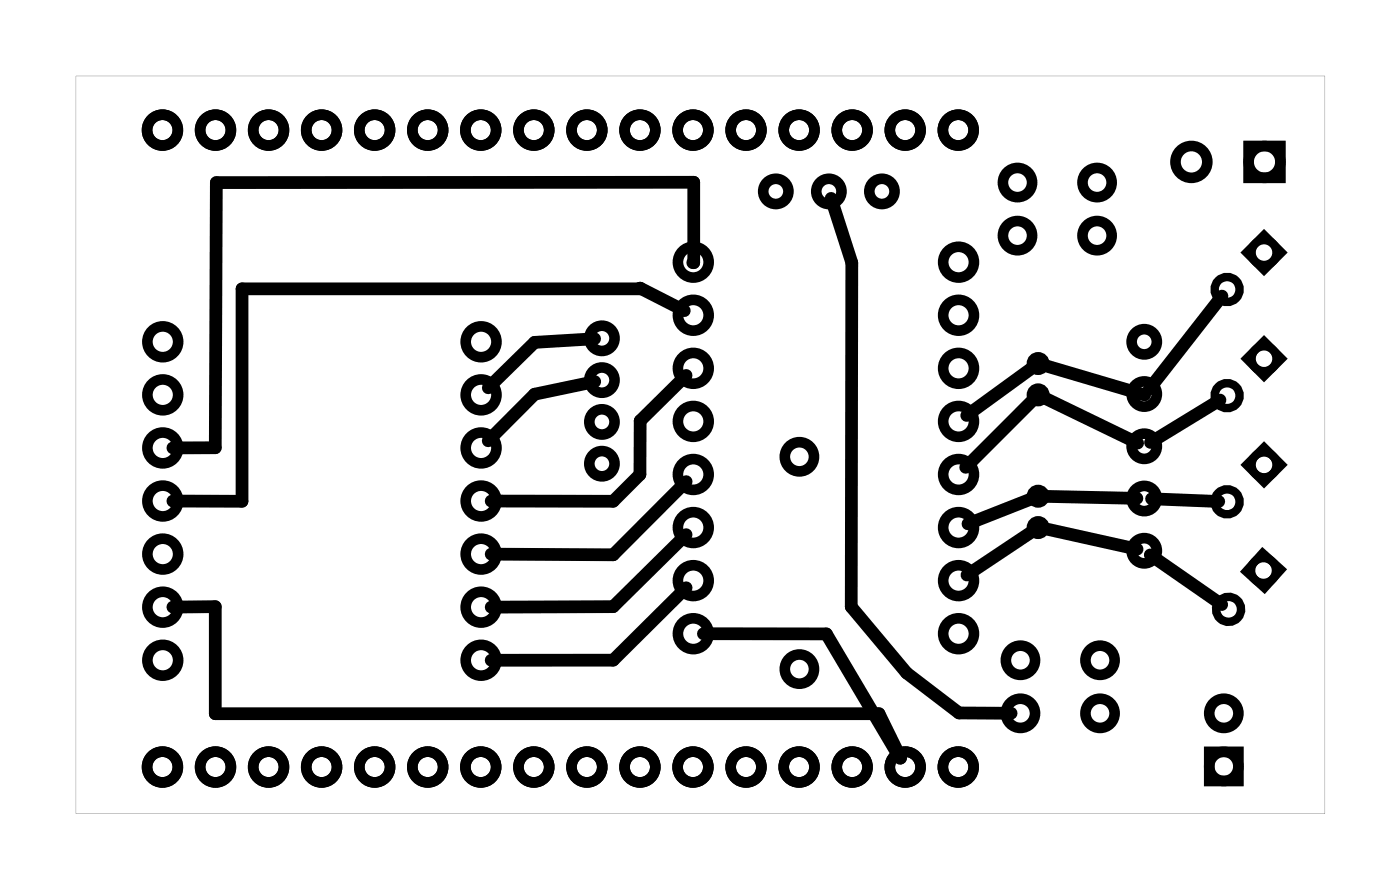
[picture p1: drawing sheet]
<svg xmlns="http://www.w3.org/2000/svg" width="67mm" height="43mm" viewBox="0 0 67 43" stroke-linecap="round" stroke-linejoin="round" font-family="sans-serif">
<g fill="#000">
<path d="M3.6 3.6v35.3h59.8v-35.3zM3.6 3.6h59.8v35.3h-59.8z"/>
<circle cx="33.2" cy="12.6" r=".3"/>
<circle cx="49.7" cy="25.2" r=".3"/>
</g>
<g fill="none" stroke="#000" stroke-width=".51">
<path d="M59.8 7h1.5v1.5h-1.5zM57.9 36h1.4v1.4h-1.4z"/>
<circle cx="7.8" cy="6.2" r=".74"/>
<circle cx="7.8" cy="16.4" r=".74"/>
<circle cx="7.8" cy="18.9" r=".74"/>
<circle cx="10.3" cy="6.2" r=".74"/>
<circle cx="12.9" cy="6.2" r=".74"/>
<circle cx="15.4" cy="6.2" r=".74"/>
<circle cx="17.9" cy="6.2" r=".74"/>
<circle cx="20.5" cy="6.2" r=".74"/>
<circle cx="23" cy="6.2" r=".74"/>
<circle cx="23" cy="16.4" r=".74"/>
<circle cx="23" cy="18.9" r=".74"/>
<circle cx="25.6" cy="6.2" r=".74"/>
<circle cx="28.1" cy="6.2" r=".74"/>
<circle cx="28.8" cy="18.2" r=".6"/>
<circle cx="28.8" cy="16.2" r=".6"/>
<circle cx="30.6" cy="6.2" r=".74"/>
<circle cx="33.2" cy="6.2" r=".74"/>
<circle cx="33.2" cy="17.6" r=".74"/>
<circle cx="33.2" cy="12.5" r=".74"/>
<circle cx="33.2" cy="15.1" r=".74"/>
<circle cx="35.7" cy="6.2" r=".74"/>
<circle cx="37.1" cy="9.2" r=".6"/>
<circle cx="38.3" cy="6.2" r=".74"/>
<circle cx="39.7" cy="9.2" r=".6"/>
<circle cx="40.8" cy="6.2" r=".74"/>
<circle cx="42.2" cy="9.2" r=".6"/>
<circle cx="43.3" cy="6.2" r=".74"/>
<circle cx="45.9" cy="6.2" r=".74"/>
<circle cx="45.9" cy="17.6" r=".74"/>
<circle cx="45.9" cy="12.5" r=".74"/>
<circle cx="45.9" cy="15.1" r=".74"/>
<circle cx="48.7" cy="11.3" r=".7"/>
<circle cx="48.7" cy="8.7" r=".7"/>
<circle cx="52.5" cy="11.3" r=".7"/>
<circle cx="52.5" cy="8.7" r=".7"/>
<circle cx="54.8" cy="16.4" r=".6"/>
<circle cx="54.8" cy="18.9" r=".6"/>
<circle cx="57" cy="7.7" r=".76"/>
<circle cx="60.5" cy="7.7" r=".76"/>
<circle cx="7.8" cy="36.7" r=".74"/>
<circle cx="7.8" cy="29.1" r=".74"/>
<circle cx="7.8" cy="31.6" r=".74"/>
<circle cx="7.8" cy="26.5" r=".74"/>
<circle cx="7.8" cy="21.4" r=".74"/>
<circle cx="7.8" cy="24" r=".74"/>
<circle cx="10.3" cy="36.7" r=".74"/>
<circle cx="12.9" cy="36.7" r=".74"/>
<circle cx="15.4" cy="36.7" r=".74"/>
<circle cx="17.9" cy="36.7" r=".74"/>
<circle cx="20.5" cy="36.7" r=".74"/>
<circle cx="23" cy="36.7" r=".74"/>
<circle cx="23" cy="29.1" r=".74"/>
<circle cx="23" cy="31.6" r=".74"/>
<circle cx="23" cy="26.5" r=".74"/>
<circle cx="23" cy="24" r=".74"/>
<circle cx="23" cy="21.4" r=".74"/>
<circle cx="25.6" cy="36.7" r=".74"/>
<circle cx="28.1" cy="36.7" r=".74"/>
<circle cx="28.8" cy="22.2" r=".6"/>
<circle cx="28.8" cy="20.2" r=".6"/>
<circle cx="30.6" cy="36.7" r=".74"/>
<circle cx="33.2" cy="36.7" r=".74"/>
<circle cx="33.2" cy="30.3" r=".74"/>
<circle cx="33.2" cy="25.2" r=".74"/>
<circle cx="33.2" cy="22.7" r=".74"/>
<circle cx="33.2" cy="27.8" r=".74"/>
<circle cx="33.2" cy="20.2" r=".74"/>
<circle cx="35.7" cy="36.7" r=".74"/>
<circle cx="38.3" cy="36.7" r=".74"/>
<circle cx="38.3" cy="32" r=".7"/>
<circle cx="38.3" cy="21.9" r=".7"/>
<circle cx="40.8" cy="36.7" r=".74"/>
<circle cx="43.3" cy="36.7" r=".74"/>
<circle cx="45.9" cy="36.7" r=".74"/>
<circle cx="45.9" cy="30.3" r=".74"/>
<circle cx="45.9" cy="27.8" r=".74"/>
<circle cx="45.9" cy="22.7" r=".74"/>
<circle cx="45.9" cy="25.2" r=".74"/>
<circle cx="45.9" cy="20.2" r=".74"/>
<circle cx="48.9" cy="34.1" r=".7"/>
<circle cx="48.9" cy="31.6" r=".7"/>
<circle cx="52.7" cy="34.1" r=".7"/>
<circle cx="52.7" cy="31.6" r=".7"/>
<circle cx="54.8" cy="26.4" r=".6"/>
<circle cx="54.8" cy="23.9" r=".6"/>
<circle cx="54.8" cy="21.4" r=".6"/>
<circle cx="58.6" cy="36.7" r=".7"/>
<circle cx="58.6" cy="34.1" r=".7"/>
</g>
<g fill="none" stroke="#000" stroke-width=".4">
<path d="M59.7 12.1l.8-.9 .9 .9-.9 .8zM59.7 17.2l.8-.9 .9 .9-.9 .8zM59.7 22.2l.8-.8 .9 .8-.9 .9zM60.4 26.5l.9 .8-.8 .8-.9-.8z"/>
<circle cx="58.8" cy="18.9" r=".6"/>
<circle cx="58.8" cy="13.9" r=".6"/>
<circle cx="60.5" cy="17.2" r=".6"/>
<circle cx="60.5" cy="12.1" r=".6"/>
<circle cx="58.8" cy="24" r=".6"/>
<circle cx="58.8" cy="29.2" r=".6"/>
<circle cx="60.5" cy="27.3" r=".6"/>
<circle cx="60.5" cy="22.2" r=".6"/>
</g>
<g fill="none" stroke="#000" stroke-width=".3">
<circle cx="49.7" cy="17.4" r=".4"/>
<circle cx="49.7" cy="18.9" r=".4"/>
<circle cx="49.7" cy="23.7" r=".4"/>
<circle cx="49.7" cy="25.2" r=".4"/>
</g>
<g fill="none" stroke="#000" stroke-width=".61">
<path d="M28.5 16.2l-2.9 .2-2.2 2.2M28.5 18.3l-2.9 .6-2.2 2.2M32.8 14.9l-2.2-1.1h-19v10.2h-3.3M32.8 18l-2.2 2.1v2.6l-1.2 1.3h-5.9M33.2 12.6v-3.9h-22.8l-.1 12.7h-2M39.8 9.5l1 3.1v16.4l2.6 3.2 2.5 1.9h2.5M49.5 19.1l-3.3 3.3M49.7 17.4l-3.4 2.5M49.7 18.9l4.8 2.3M49.9 17.5l4.9 1.4M58.4 19.1l-3.3 2.1M58.5 14.2l-3.5 4.4"/>
<path d="M8.3 29.1l2-.1v5.2h31.8l1 2.1M32.8 25.6l-3.4 3.4-5.9 .1M32.9 28.1l-3.5 3.5h-5.9M32.9 23l-3.5 3.5h-5.9M33.7 30.3h5.9l3.5 6M49.5 25.4l-3.2 2.1M49.7 23.7l-3.4 1.4M49.7 25.2l4.7 1.1M50 23.8h4.4M55.1 26.6l3.4 2.3M55.1 23.9l3.3 .1"/>
</g>
</svg>
